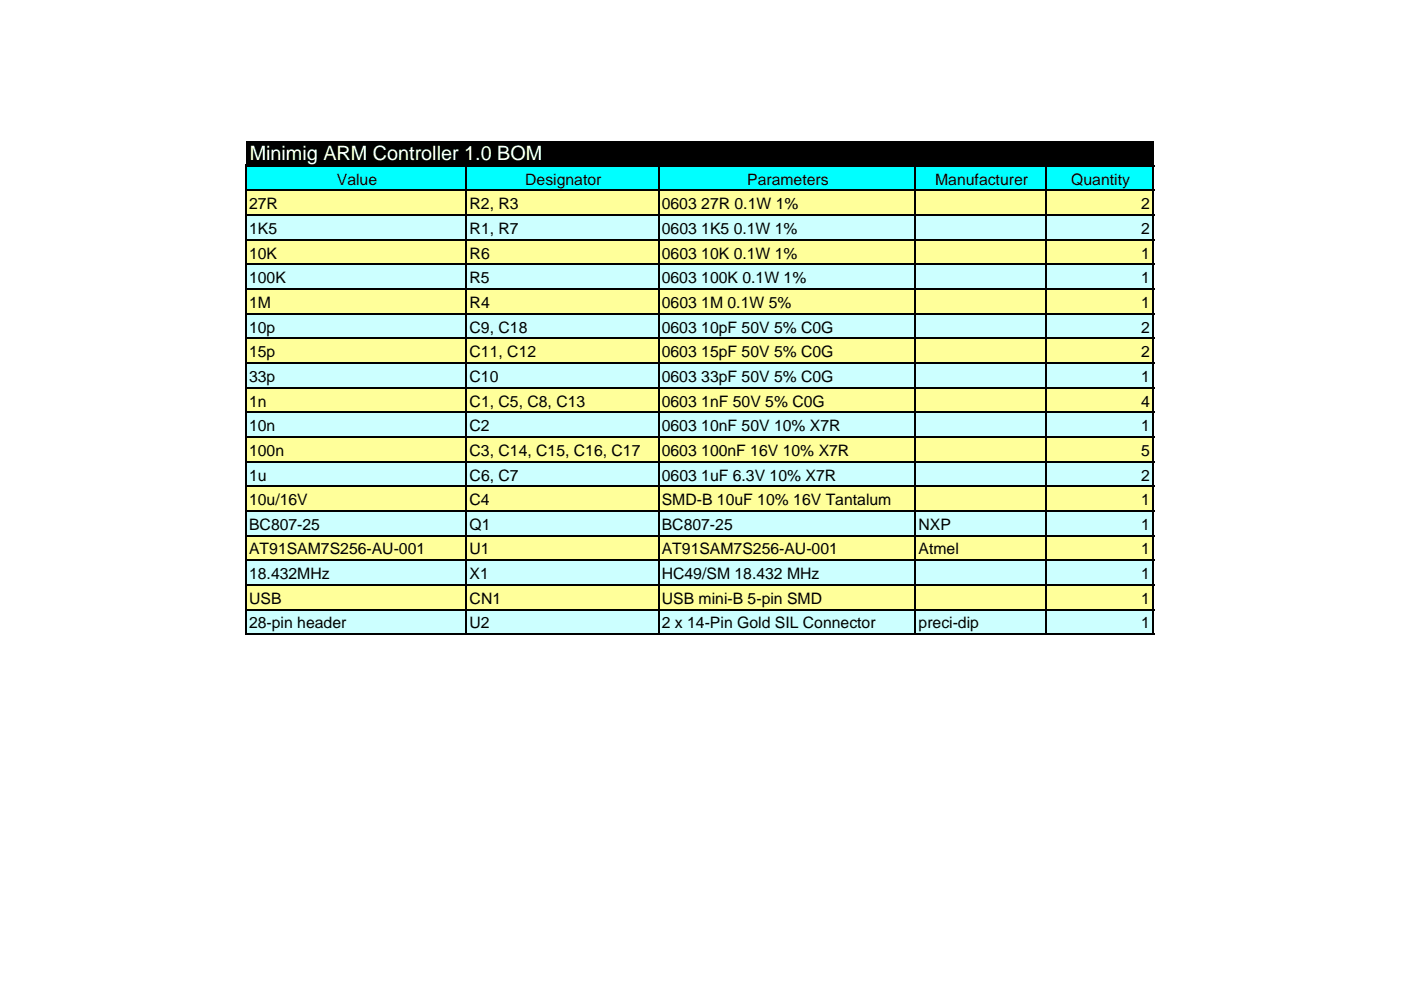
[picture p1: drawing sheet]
<svg xmlns="http://www.w3.org/2000/svg" width="250mm" height="176mm" viewBox="0 0 250 176" stroke-linecap="round" stroke-linejoin="round" font-family="sans-serif">
<defs><g id="words">
<text font-size="3.5" fill="#fff" x="44.6" y="28.6">Minimig ARM Controller 1.0 BOM</text>
<g font-size="2.8">
<text x="60.1" y="33">Value</text>
<text x="93.8" y="33">Designator</text>
<text x="133.4" y="33">Parameters</text>
<text x="167" y="33">Manufacturer</text>
<text x="191.3" y="33">Quantity</text>
<text x="44.5" y="37.4">27R</text>
<text x="44.5" y="41.8">1K5</text>
<text x="83.8" y="37.4">R2, R3</text>
<text x="83.8" y="41.8">R1, R7</text>
<text x="118.2" y="37.4">0603 27R 0.1W 1%</text>
<text x="118.2" y="41.8">0603 1K5 0.1W 1%</text>
<text x="203.7" y="37.4">2</text>
<text x="203.7" y="41.8">2</text>
<text x="44.5" y="46.2">10K</text>
<text x="83.8" y="46.2">R6</text>
<text x="118.2" y="46.2">0603 10K 0.1W 1%</text>
<text x="203.7" y="46.2">1</text>
<text x="44.5" y="50.6">100K</text>
<text x="83.8" y="50.6">R5</text>
<text x="118.2" y="50.6">0603 100K 0.1W 1%</text>
<text x="203.7" y="50.6">1</text>
<text x="44.5" y="55">1M</text>
<text x="44.5" y="59.4">10p</text>
<text x="83.8" y="59.4">C9, C18</text>
<text x="83.8" y="55">R4</text>
<text x="118.1" y="59.4">0603 10pF 50V 5% C0G</text>
<text x="118.2" y="55">0603 1M 0.1W 5%</text>
<text x="203.7" y="59.4">2</text>
<text x="203.7" y="55">1</text>
<text x="44.5" y="63.8">15p</text>
<text x="83.8" y="63.8">C11, C12</text>
<text x="118.1" y="63.8">0603 15pF 50V 5% C0G</text>
<text x="203.7" y="63.8">2</text>
<text x="44.5" y="68.2">33p</text>
<text x="83.8" y="68.2">C10</text>
<text x="118.1" y="68.2">0603 33pF 50V 5% C0G</text>
<text x="203.7" y="68.2">1</text>
<text x="44.5" y="72.6">1n</text>
<text x="44.5" y="77">10n</text>
<text x="83.8" y="77">C2</text>
<text x="83.8" y="72.6">C1, C5, C8, C13</text>
<text x="118.2" y="72.6">0603 1nF 50V 5% C0G</text>
<text x="118.2" y="77">0603 10nF 50V 10% X7R</text>
<text x="203.7" y="77">1</text>
<text x="203.7" y="72.6">4</text>
<text x="44.5" y="81.4">100n</text>
<text x="83.8" y="81.4">C3, C14, C15, C16, C17</text>
<text x="118.1" y="81.4">0603 100nF 16V 10% X7R</text>
<text x="203.7" y="81.4">5</text>
<text x="44.5" y="85.8">1u</text>
<text x="83.8" y="85.8">C6, C7</text>
<text x="118.2" y="85.8">0603 1uF 6.3V 10% X7R</text>
<text x="203.7" y="85.8">2</text>
<text x="44.5" y="90.2">10u/16V</text>
<text x="44.5" y="94.6">BC807-25</text>
<text x="83.8" y="94.6">Q1</text>
<text x="83.8" y="90.2">C4</text>
<text x="118.1" y="94.6">BC807-25</text>
<text x="118.2" y="90.2">SMD-B 10uF 10% 16V Tantalum</text>
<text x="164" y="94.6">NXP</text>
<text x="203.7" y="94.6">1</text>
<text x="203.7" y="90.2">1</text>
<text x="44.5" y="99">AT91SAM7S256-AU-001</text>
<text x="83.8" y="99">U1</text>
<text x="118.1" y="99">AT91SAM7S256-AU-001</text>
<text x="164" y="99">Atmel</text>
<text x="203.7" y="99">1</text>
<text x="44.5" y="103.4">18.432MHz</text>
<text x="44.5" y="107.8">USB</text>
<text x="83.8" y="103.4">X1</text>
<text x="83.8" y="107.8">CN1</text>
<text x="118.1" y="103.4">HC49/SM 18.432 MHz</text>
<text x="118.2" y="107.8">USB mini-B 5-pin SMD</text>
<text x="203.7" y="103.4">1</text>
<text x="203.7" y="107.8">1</text>
<text x="44.5" y="112.2">28-pin header</text>
<text x="83.8" y="112.2">U2</text>
<text x="118.1" y="112.2">2 x 14-Pin Gold SIL Connector</text>
<text x="164" y="112.2">preci-dip</text>
<text x="203.7" y="112.2">1</text>
</g>
</g></defs>
<path d="M43.9 25.2h162v4.4h-162z" fill="#000"/>
<path d="M43.9 29.6h162v4.4h-162z" fill="#0ff"/>
<path d="M43.9 34h162v4.4h-162z" fill="#ffff9a"/>
<path d="M43.9 38.4h162v4.4h-162z" fill="#cff"/>
<path d="M43.9 42.8h162v4.4h-162z" fill="#ffff9a"/>
<path d="M43.9 47.2h162v4.4h-162z" fill="#cff"/>
<path d="M43.9 51.6h162v4.4h-162z" fill="#ffff9a"/>
<path d="M43.9 56h162v4.4h-162z" fill="#cff"/>
<path d="M43.9 60.4h162v4.4h-162z" fill="#ffff9a"/>
<path d="M43.9 64.8h162v4.4h-162z" fill="#cff"/>
<path d="M43.9 69.2h162v4.4h-162z" fill="#ffff9a"/>
<path d="M43.9 73.6h162v4.4h-162z" fill="#cff"/>
<path d="M43.9 78h162v4.4h-162z" fill="#ffff9a"/>
<path d="M43.9 82.4h162v4.4h-162z" fill="#cff"/>
<path d="M43.9 86.8h162v4.4h-162z" fill="#ffff9a"/>
<path d="M43.9 91.2h162v4.4h-162z" fill="#cff"/>
<path d="M43.9 95.6h162v4.4h-162z" fill="#ffff9a"/>
<path d="M43.9 100h162v4.4h-162z" fill="#cff"/>
<path d="M43.9 104.4h162v4.4h-162z" fill="#ffff9a"/>
<path d="M43.9 108.8h162v4.4h-162z" fill="#cff"/>
<g fill="none" stroke="#000" stroke-width=".34">
<path d="M43.9 29.4v84M44.1 29.6h162M44.1 34h162M44.1 38.4h162M83.3 29.7v83.7M117.6 29.7v83.7M163.4 29.7v83.7M186.8 29.7v83.7M205.9 29.7v83.7M44.1 42.8h162M44.1 47.2h162M44.1 51.6h162"/>
<path d="M44.1 56h162M44.1 60.4h162M44.1 64.8h162M44.1 69.2h162M44.1 73.6h162M44.1 78h162M44.1 82.4h162M44.1 86.8h162M44.1 91.2h162M44.1 95.6h162M44.1 100h162M44.1 104.4h162"/>
<path d="M44.1 108.8h162M44.1 113.2h162"/>
</g>
<use href="#words"/>
</svg>
